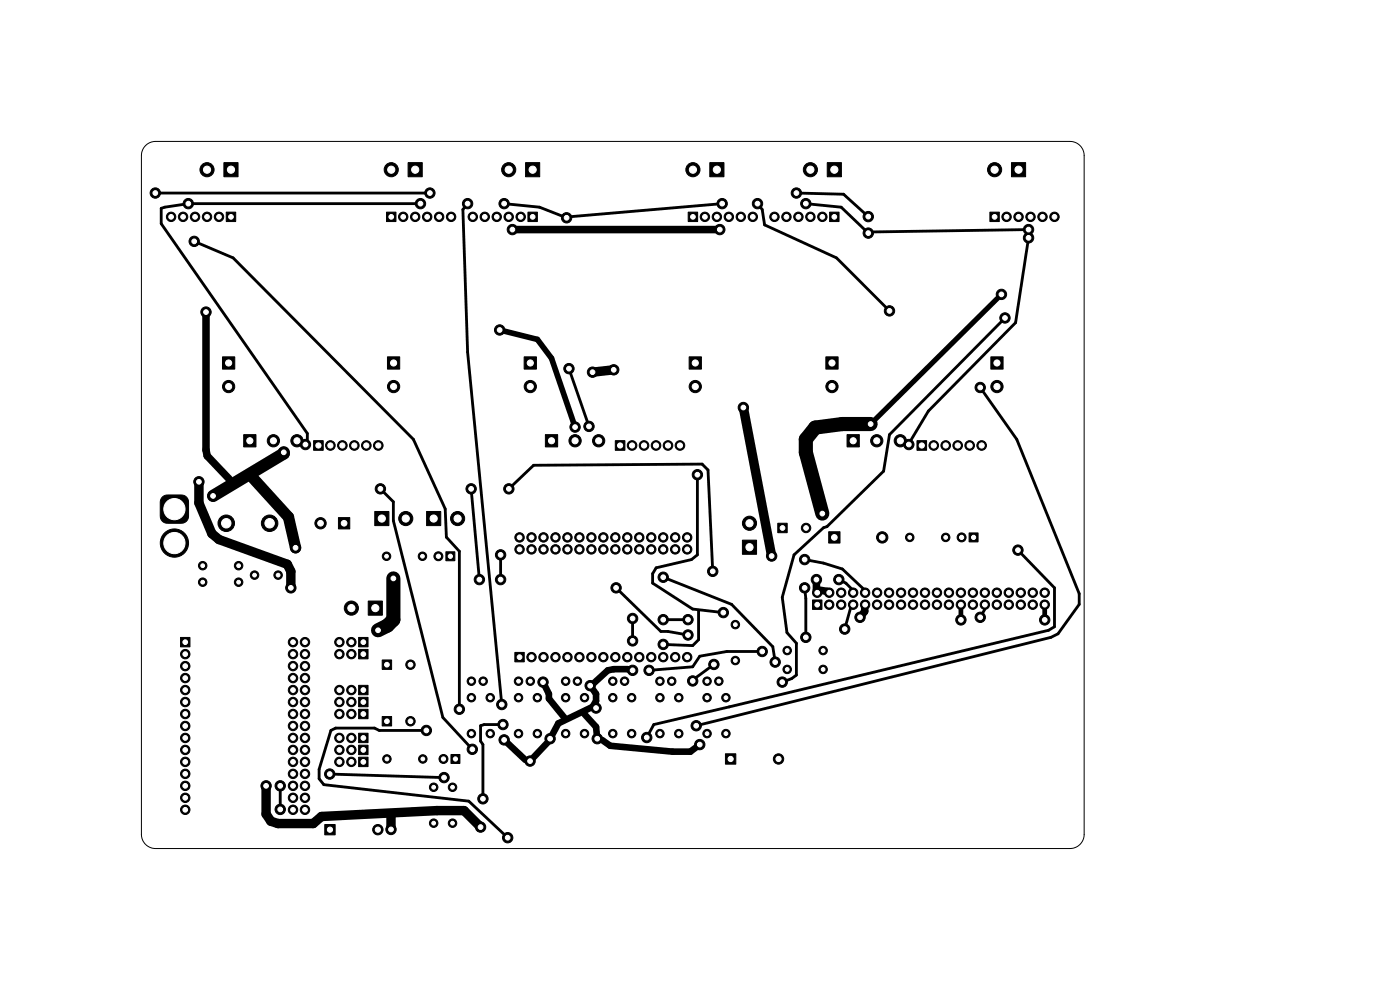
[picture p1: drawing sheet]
<svg xmlns="http://www.w3.org/2000/svg" width="297mm" height="210mm" viewBox="0 0 297 210" stroke-linecap="round" stroke-linejoin="round" font-family="sans-serif">
<g fill="#000" stroke="#000" stroke-width=".21">
<path d="M47.5 34.5h3v3h-3zM86.6 34.5h3v3h-3zM111.5 34.5h3v3h-3zM150.6 34.5h3v3h-3zM175.5 34.5h3v3h-3zM214.6 34.5h3v3h-3zM48 45h2v2h-2zM82 45h2v2h-2zM112 45h2v2h-2zM146 45h2v2h-2zM176 45h2v2h-2zM210 45h2v2h-2z"/>
<path d="M47.2 75.7h2.6v2.6h-2.6zM82.2 75.7h2.6v2.6h-2.6zM111.2 75.7h2.6v2.6h-2.6zM146.2 75.7h2.6v2.6h-2.6zM175.2 75.7h2.6v2.6h-2.6zM210.2 75.7h2.6v2.6h-2.6zM51.7 92.2h2.6v2.6h-2.6zM66.5 93.5h2.1v2h-2.1zM115.7 92.2h2.6v2.6h-2.6zM130.5 93.5h2.1v2h-2.1zM179.7 92.2h2.6v2.6h-2.6zM194.5 93.5h2.1v2h-2.1z"/>
<path d="M34.4 105.4l.9-.4h3.2a1.5 1.5 0 0 1 1.5 1.5v3a1.5 1.5 0 0 1-1.5 1.5h-3a1.5 1.5 0 0 1-1.5-1.5v-3.2zM71.8 109.8h2.4v2.4h-2.4zM79.5 108.5h3v3h-3zM90.5 108.5h3v3h-3zM94.6 117.1h1.9v1.8h-1.9zM157.5 114.6h3v3h-3zM165 111h2v2h-2zM175.8 112.8h2.4v2.4h-2.4zM205.6 113.1h1.9v1.8h-1.9zM38.3 135.2h2v2h-2zM76.1 137.8h2v2h-2zM76.1 135.2h2v2h-2z"/>
<path d="M78.1 127.5h3v3h-3zM172.4 127.3h2v2h-2zM76.1 150.5h2v2h-2zM76.1 147.9h2v2h-2zM76.1 158.1h2v2h-2zM76.1 155.5h2v2h-2zM76.1 145.4h2v2h-2zM81.1 140h2v2h-2zM81.1 152h2v2h-2zM109.2 138.4h2v2h-2zM68.9 174.9h2.2v2.2h-2.2zM76.1 160.6h2v2h-2z"/>
<path d="M95.7 160h1.9v1.9h-1.9zM153.9 159.9h2.2v2.2h-2.2z"/>
<circle cx="43.9" cy="36" r="1.5"/>
<circle cx="83" cy="36" r="1.5"/>
<circle cx="107.9" cy="36" r="1.5"/>
<circle cx="147" cy="36" r="1.5"/>
<circle cx="171.9" cy="36" r="1.5"/>
<circle cx="211" cy="36" r="1.5"/>
<circle cx="32.9" cy="40.9" r="1.1"/>
<circle cx="36.3" cy="46" r="1"/>
<circle cx="38.8" cy="46" r="1"/>
<circle cx="39.9" cy="43.2" r="1.1"/>
<circle cx="41.2" cy="51.2" r="1.1"/>
<circle cx="41.4" cy="46" r="1"/>
<circle cx="43.9" cy="46" r="1"/>
<circle cx="46.5" cy="46" r="1"/>
<circle cx="85.5" cy="46" r="1"/>
<circle cx="88.1" cy="46" r="1"/>
<circle cx="89.2" cy="43.2" r="1.1"/>
<circle cx="90.6" cy="46" r="1"/>
<circle cx="91.2" cy="40.9" r="1.1"/>
<circle cx="93.2" cy="46" r="1"/>
<circle cx="95.7" cy="46" r="1"/>
<circle cx="99.2" cy="43.2" r="1.1"/>
<circle cx="100.3" cy="46" r="1"/>
<circle cx="102.8" cy="46" r="1"/>
<circle cx="105.4" cy="46" r="1"/>
<circle cx="106.9" cy="43.2" r="1.1"/>
<circle cx="107.9" cy="46" r="1"/>
<circle cx="108.7" cy="48.7" r="1.1"/>
<circle cx="110.5" cy="46" r="1"/>
<circle cx="120.2" cy="46.2" r="1.1"/>
<circle cx="149.5" cy="46" r="1"/>
<circle cx="152.1" cy="46" r="1"/>
<circle cx="152.7" cy="48.7" r="1.1"/>
<circle cx="153.2" cy="43.2" r="1.1"/>
<circle cx="154.6" cy="46" r="1"/>
<circle cx="157.2" cy="46" r="1"/>
<circle cx="159.7" cy="46" r="1"/>
<circle cx="160.7" cy="43.2" r="1.1"/>
<circle cx="164.3" cy="46" r="1"/>
<circle cx="166.8" cy="46" r="1"/>
<circle cx="168.9" cy="40.9" r="1.1"/>
<circle cx="169.4" cy="46" r="1"/>
<circle cx="170.9" cy="43.2" r="1.1"/>
<circle cx="171.9" cy="46" r="1"/>
<circle cx="174.5" cy="46" r="1"/>
<circle cx="184.2" cy="45.9" r="1.1"/>
<circle cx="184.2" cy="49.4" r="1.1"/>
<circle cx="213.5" cy="46" r="1"/>
<circle cx="216.1" cy="46" r="1"/>
<circle cx="218.2" cy="48.7" r="1.1"/>
<circle cx="218.2" cy="50.4" r="1.1"/>
<circle cx="218.6" cy="46" r="1"/>
<circle cx="221.2" cy="46" r="1"/>
<circle cx="223.7" cy="46" r="1"/>
<circle cx="43.7" cy="66.2" r="1.1"/>
<circle cx="106" cy="70" r="1.1"/>
<circle cx="120.7" cy="78.2" r="1.1"/>
<circle cx="125.7" cy="78.9" r="1.1"/>
<circle cx="130.2" cy="78.4" r="1.1"/>
<circle cx="188.7" cy="65.9" r="1.1"/>
<circle cx="212.5" cy="62.4" r="1.1"/>
<circle cx="213.2" cy="67.4" r="1.1"/>
<circle cx="48.5" cy="82" r="1.3"/>
<circle cx="58" cy="93.5" r="1.3"/>
<circle cx="60.2" cy="95.9" r="1.1"/>
<circle cx="63" cy="93.5" r="1.3"/>
<circle cx="64.8" cy="94.3" r="1.1"/>
<circle cx="70.1" cy="94.5" r="1.02"/>
<circle cx="72.6" cy="94.5" r="1.02"/>
<circle cx="75.2" cy="94.5" r="1.02"/>
<circle cx="77.7" cy="94.5" r="1.02"/>
<circle cx="80.2" cy="94.5" r="1.02"/>
<circle cx="83.5" cy="82" r="1.3"/>
<circle cx="112.5" cy="82" r="1.3"/>
<circle cx="122" cy="93.5" r="1.3"/>
<circle cx="122" cy="90.6" r="1.1"/>
<circle cx="124.9" cy="90.4" r="1.1"/>
<circle cx="127" cy="93.5" r="1.3"/>
<circle cx="134.1" cy="94.5" r="1.02"/>
<circle cx="136.6" cy="94.5" r="1.02"/>
<circle cx="139.2" cy="94.5" r="1.02"/>
<circle cx="141.7" cy="94.5" r="1.02"/>
<circle cx="144.2" cy="94.5" r="1.02"/>
<circle cx="147.5" cy="82" r="1.3"/>
<circle cx="157.7" cy="86.4" r="1.1"/>
<circle cx="176.5" cy="82" r="1.3"/>
<circle cx="184.7" cy="89.9" r="1.1"/>
<circle cx="186" cy="93.5" r="1.3"/>
<circle cx="191" cy="93.5" r="1.3"/>
<circle cx="192.8" cy="94.3" r="1.1"/>
<circle cx="198.1" cy="94.5" r="1.02"/>
<circle cx="200.6" cy="94.5" r="1.02"/>
<circle cx="203.2" cy="94.5" r="1.02"/>
<circle cx="205.7" cy="94.5" r="1.02"/>
<circle cx="207.9" cy="82.2" r="1.1"/>
<circle cx="208.2" cy="94.5" r="1.02"/>
<circle cx="211.5" cy="82" r="1.3"/>
<circle cx="37" cy="115.2" r="3"/>
<circle cx="42.2" cy="102.2" r="1.1"/>
<circle cx="43" cy="120" r=".9"/>
<circle cx="45.2" cy="105.2" r="1.1"/>
<circle cx="48" cy="111" r="1.75"/>
<circle cx="50.6" cy="120" r=".9"/>
<circle cx="57.2" cy="111" r="1.75"/>
<circle cx="62.7" cy="116.2" r="1.1"/>
<circle cx="68" cy="111" r="1.2"/>
<circle cx="80.7" cy="103.7" r="1.1"/>
<circle cx="82" cy="118" r=".9"/>
<circle cx="86.1" cy="110" r="1.5"/>
<circle cx="89.6" cy="118" r=".9"/>
<circle cx="93" cy="118" r=".95"/>
<circle cx="97.1" cy="110" r="1.5"/>
<circle cx="99.9" cy="103.7" r="1.1"/>
<circle cx="106.2" cy="117.7" r="1.1"/>
<circle cx="107.9" cy="103.7" r="1.1"/>
<circle cx="110.2" cy="114" r="1"/>
<circle cx="110.2" cy="116.5" r="1"/>
<circle cx="112.8" cy="114" r="1"/>
<circle cx="112.8" cy="116.5" r="1"/>
<circle cx="115.3" cy="116.5" r="1"/>
<circle cx="115.3" cy="114" r="1"/>
<circle cx="117.8" cy="114" r="1"/>
<circle cx="117.8" cy="116.5" r="1"/>
<circle cx="120.4" cy="114" r="1"/>
<circle cx="120.4" cy="116.5" r="1"/>
<circle cx="122.9" cy="114" r="1"/>
<circle cx="122.9" cy="116.5" r="1"/>
<circle cx="125.5" cy="114" r="1"/>
<circle cx="125.5" cy="116.5" r="1"/>
<circle cx="128" cy="114" r="1"/>
<circle cx="128" cy="116.5" r="1"/>
<circle cx="130.5" cy="116.5" r="1"/>
<circle cx="130.5" cy="114" r="1"/>
<circle cx="133.1" cy="116.5" r="1"/>
<circle cx="133.1" cy="114" r="1"/>
<circle cx="135.6" cy="116.5" r="1"/>
<circle cx="135.6" cy="114" r="1"/>
<circle cx="138.2" cy="116.5" r="1"/>
<circle cx="138.2" cy="114" r="1"/>
<circle cx="140.7" cy="116.5" r="1"/>
<circle cx="140.7" cy="114" r="1"/>
<circle cx="143.2" cy="116.5" r="1"/>
<circle cx="143.2" cy="114" r="1"/>
<circle cx="145.8" cy="114" r="1"/>
<circle cx="145.8" cy="116.5" r="1"/>
<circle cx="148" cy="100.7" r="1.1"/>
<circle cx="159" cy="111" r="1.5"/>
<circle cx="163.7" cy="117.9" r="1.1"/>
<circle cx="170.7" cy="118.7" r="1.1"/>
<circle cx="171" cy="112" r="1"/>
<circle cx="174.4" cy="108.9" r="1.1"/>
<circle cx="187.2" cy="114" r="1.2"/>
<circle cx="193" cy="114" r=".9"/>
<circle cx="200.6" cy="114" r=".9"/>
<circle cx="204" cy="114" r=".95"/>
<circle cx="215.9" cy="116.7" r="1.1"/>
<circle cx="39.3" cy="138.8" r="1"/>
<circle cx="43" cy="123.5" r=".9"/>
<circle cx="50.6" cy="123.5" r=".9"/>
<circle cx="54" cy="122" r=".9"/>
<circle cx="59" cy="122" r=".9"/>
<circle cx="61.7" cy="124.7" r="1.1"/>
<circle cx="62.2" cy="136.2" r="1"/>
<circle cx="62.2" cy="138.8" r="1"/>
<circle cx="64.7" cy="136.2" r="1"/>
<circle cx="64.7" cy="138.8" r="1"/>
<circle cx="72" cy="136.2" r="1"/>
<circle cx="72" cy="138.8" r="1"/>
<circle cx="74.5" cy="129" r="1.5"/>
<circle cx="74.5" cy="136.2" r="1"/>
<circle cx="74.5" cy="138.8" r="1"/>
<circle cx="80.2" cy="133.7" r="1.1"/>
<circle cx="83.5" cy="122.7" r="1.1"/>
<circle cx="101.7" cy="122.9" r="1.1"/>
<circle cx="106.2" cy="122.9" r="1.1"/>
<circle cx="112.8" cy="139.4" r="1"/>
<circle cx="115.3" cy="139.4" r="1"/>
<circle cx="117.8" cy="139.4" r="1"/>
<circle cx="120.4" cy="139.4" r="1"/>
<circle cx="122.9" cy="139.4" r="1"/>
<circle cx="125.5" cy="139.4" r="1"/>
<circle cx="128" cy="139.4" r="1"/>
<circle cx="130.5" cy="139.4" r="1"/>
<circle cx="130.7" cy="124.7" r="1.1"/>
<circle cx="133.1" cy="139.4" r="1"/>
<circle cx="134.2" cy="135.9" r="1.1"/>
<circle cx="134.2" cy="131.2" r="1.1"/>
<circle cx="135.6" cy="139.4" r="1"/>
<circle cx="138.2" cy="139.4" r="1"/>
<circle cx="140.7" cy="139.4" r="1"/>
<circle cx="140.7" cy="122.4" r="1.1"/>
<circle cx="140.7" cy="131.4" r="1.1"/>
<circle cx="140.7" cy="136.7" r="1.1"/>
<circle cx="143.2" cy="139.4" r="1"/>
<circle cx="145.8" cy="139.4" r="1"/>
<circle cx="146" cy="131.4" r="1.1"/>
<circle cx="146" cy="134.7" r="1.1"/>
<circle cx="151.2" cy="121.2" r="1.1"/>
<circle cx="153.4" cy="129.9" r="1.1"/>
<circle cx="156" cy="132.5" r=".9"/>
<circle cx="161.7" cy="138.2" r="1.1"/>
<circle cx="167" cy="138" r=".9"/>
<circle cx="170.7" cy="124.7" r="1.1"/>
<circle cx="170.9" cy="135.2" r="1.1"/>
<circle cx="173.2" cy="122.9" r="1.1"/>
<circle cx="173.4" cy="125.7" r="1"/>
<circle cx="174.6" cy="138" r=".9"/>
<circle cx="175.9" cy="128.3" r="1"/>
<circle cx="175.9" cy="125.7" r="1"/>
<circle cx="178" cy="122.9" r="1.1"/>
<circle cx="178.4" cy="128.3" r="1"/>
<circle cx="178.4" cy="125.7" r="1"/>
<circle cx="179.2" cy="133.4" r="1.1"/>
<circle cx="181" cy="125.7" r="1"/>
<circle cx="181" cy="128.3" r="1"/>
<circle cx="182.4" cy="130.9" r="1.1"/>
<circle cx="183.5" cy="125.7" r="1"/>
<circle cx="183.5" cy="128.3" r="1"/>
<circle cx="186.1" cy="128.3" r="1"/>
<circle cx="186.1" cy="125.7" r="1"/>
<circle cx="188.6" cy="128.3" r="1"/>
<circle cx="188.6" cy="125.7" r="1"/>
<circle cx="191.1" cy="125.7" r="1"/>
<circle cx="191.1" cy="128.3" r="1"/>
<circle cx="193.7" cy="128.3" r="1"/>
<circle cx="193.7" cy="125.7" r="1"/>
<circle cx="196.2" cy="125.7" r="1"/>
<circle cx="196.2" cy="128.3" r="1"/>
<circle cx="198.8" cy="125.7" r="1"/>
<circle cx="198.8" cy="128.3" r="1"/>
<circle cx="201.3" cy="128.3" r="1"/>
<circle cx="201.3" cy="125.7" r="1"/>
<circle cx="203.8" cy="125.7" r="1"/>
<circle cx="203.8" cy="128.3" r="1"/>
<circle cx="203.8" cy="131.5" r="1.1"/>
<circle cx="206.4" cy="128.3" r="1"/>
<circle cx="206.4" cy="125.7" r="1"/>
<circle cx="207.9" cy="130.9" r="1.1"/>
<circle cx="208.9" cy="128.3" r="1"/>
<circle cx="208.9" cy="125.7" r="1"/>
<circle cx="211.5" cy="125.7" r="1"/>
<circle cx="211.5" cy="128.3" r="1"/>
<circle cx="214" cy="128.3" r="1"/>
<circle cx="214" cy="125.7" r="1"/>
<circle cx="216.5" cy="128.3" r="1"/>
<circle cx="216.5" cy="125.7" r="1"/>
<circle cx="219.1" cy="128.3" r="1"/>
<circle cx="219.1" cy="125.7" r="1"/>
<circle cx="221.6" cy="125.7" r="1"/>
<circle cx="221.6" cy="128.3" r="1"/>
<circle cx="221.6" cy="131.5" r="1.1"/>
<circle cx="39.3" cy="141.3" r="1"/>
<circle cx="39.3" cy="146.4" r="1"/>
<circle cx="39.3" cy="148.9" r="1"/>
<circle cx="39.3" cy="154" r="1"/>
<circle cx="39.3" cy="156.5" r="1"/>
<circle cx="39.3" cy="159.1" r="1"/>
<circle cx="39.3" cy="151.5" r="1"/>
<circle cx="39.3" cy="143.8" r="1"/>
<circle cx="62.2" cy="154" r="1"/>
<circle cx="62.2" cy="141.3" r="1"/>
<circle cx="62.2" cy="146.4" r="1"/>
<circle cx="62.2" cy="148.9" r="1"/>
<circle cx="62.2" cy="159.1" r="1"/>
<circle cx="62.2" cy="143.8" r="1"/>
<circle cx="62.2" cy="151.5" r="1"/>
<circle cx="62.2" cy="156.5" r="1"/>
<circle cx="64.7" cy="141.3" r="1"/>
<circle cx="64.7" cy="159.1" r="1"/>
<circle cx="64.7" cy="154" r="1"/>
<circle cx="64.7" cy="146.4" r="1"/>
<circle cx="64.7" cy="156.5" r="1"/>
<circle cx="64.7" cy="148.9" r="1"/>
<circle cx="64.7" cy="151.5" r="1"/>
<circle cx="64.7" cy="143.8" r="1"/>
<circle cx="72" cy="146.4" r="1"/>
<circle cx="72" cy="159.1" r="1"/>
<circle cx="72" cy="151.5" r="1"/>
<circle cx="72" cy="148.9" r="1"/>
<circle cx="72" cy="156.5" r="1"/>
<circle cx="74.5" cy="159.1" r="1"/>
<circle cx="74.5" cy="156.5" r="1"/>
<circle cx="74.5" cy="146.4" r="1"/>
<circle cx="74.5" cy="148.9" r="1"/>
<circle cx="74.5" cy="151.5" r="1"/>
<circle cx="87.1" cy="141" r="1"/>
<circle cx="87.1" cy="153" r="1"/>
<circle cx="90.5" cy="154.9" r="1.1"/>
<circle cx="97.5" cy="150.4" r="1.1"/>
<circle cx="100" cy="148" r=".9"/>
<circle cx="100" cy="155.6" r=".9"/>
<circle cx="100" cy="144.5" r=".9"/>
<circle cx="100.2" cy="158.9" r="1.1"/>
<circle cx="102.5" cy="144.5" r=".9"/>
<circle cx="104" cy="155.6" r=".9"/>
<circle cx="104" cy="148" r=".9"/>
<circle cx="106.5" cy="149.4" r="1.1"/>
<circle cx="106.7" cy="153.7" r="1.1"/>
<circle cx="106.9" cy="156.9" r="1.1"/>
<circle cx="110" cy="148" r=".9"/>
<circle cx="110" cy="155.6" r=".9"/>
<circle cx="110" cy="144.5" r=".9"/>
<circle cx="112.5" cy="144.5" r=".9"/>
<circle cx="114" cy="148" r=".9"/>
<circle cx="114" cy="155.6" r=".9"/>
<circle cx="115.2" cy="144.7" r="1.1"/>
<circle cx="116.7" cy="156.7" r="1.1"/>
<circle cx="120" cy="148" r=".9"/>
<circle cx="120" cy="155.6" r=".9"/>
<circle cx="120" cy="144.5" r=".9"/>
<circle cx="122.5" cy="144.5" r=".9"/>
<circle cx="124" cy="155.6" r=".9"/>
<circle cx="124" cy="148" r=".9"/>
<circle cx="125.2" cy="145.4" r="1.1"/>
<circle cx="126.4" cy="150.2" r="1.1"/>
<circle cx="126.7" cy="156.7" r="1.1"/>
<circle cx="130" cy="155.6" r=".9"/>
<circle cx="130" cy="148" r=".9"/>
<circle cx="130" cy="144.5" r=".9"/>
<circle cx="132.5" cy="144.5" r=".9"/>
<circle cx="134" cy="155.6" r=".9"/>
<circle cx="134" cy="148" r=".9"/>
<circle cx="134.2" cy="142.2" r="1.1"/>
<circle cx="137.2" cy="156.4" r="1.1"/>
<circle cx="137.7" cy="142.2" r="1.1"/>
<circle cx="140" cy="148" r=".9"/>
<circle cx="140" cy="155.6" r=".9"/>
<circle cx="140" cy="144.5" r=".9"/>
<circle cx="142.5" cy="144.5" r=".9"/>
<circle cx="144" cy="148" r=".9"/>
<circle cx="144" cy="155.6" r=".9"/>
<circle cx="147" cy="144.4" r="1.1"/>
<circle cx="147.7" cy="153.9" r="1.1"/>
<circle cx="148.4" cy="157.9" r="1.1"/>
<circle cx="150" cy="155.6" r=".9"/>
<circle cx="150" cy="148" r=".9"/>
<circle cx="150" cy="144.5" r=".9"/>
<circle cx="151.4" cy="140.9" r="1.1"/>
<circle cx="152.5" cy="144.5" r=".9"/>
<circle cx="154" cy="148" r=".9"/>
<circle cx="154" cy="155.6" r=".9"/>
<circle cx="156" cy="140.1" r=".9"/>
<circle cx="164.4" cy="140.4" r="1.1"/>
<circle cx="166" cy="144.7" r="1.1"/>
<circle cx="167" cy="142" r=".9"/>
<circle cx="174.6" cy="142" r=".9"/>
<circle cx="39.3" cy="171.8" r="1"/>
<circle cx="39.3" cy="161.6" r="1"/>
<circle cx="39.3" cy="164.2" r="1"/>
<circle cx="39.3" cy="166.7" r="1"/>
<circle cx="39.3" cy="169.2" r="1"/>
<circle cx="56.4" cy="166.7" r="1.1"/>
<circle cx="59.4" cy="166.7" r="1.1"/>
<circle cx="59.4" cy="171.7" r="1.1"/>
<circle cx="62.2" cy="171.8" r="1"/>
<circle cx="62.2" cy="166.7" r="1"/>
<circle cx="62.2" cy="161.6" r="1"/>
<circle cx="62.2" cy="164.2" r="1"/>
<circle cx="62.2" cy="169.2" r="1"/>
<circle cx="64.7" cy="171.8" r="1"/>
<circle cx="64.7" cy="161.6" r="1"/>
<circle cx="64.7" cy="166.7" r="1"/>
<circle cx="64.7" cy="164.2" r="1"/>
<circle cx="64.7" cy="169.2" r="1"/>
<circle cx="69.9" cy="164.2" r="1.1"/>
<circle cx="72" cy="161.6" r="1"/>
<circle cx="74.5" cy="161.6" r="1"/>
<circle cx="80.2" cy="176" r="1.1"/>
<circle cx="82.1" cy="161" r=".9"/>
<circle cx="82.9" cy="175.9" r="1.1"/>
<circle cx="89.7" cy="161" r=".9"/>
<circle cx="92" cy="174.6" r=".9"/>
<circle cx="92" cy="167" r=".9"/>
<circle cx="94.1" cy="161" r=".95"/>
<circle cx="94.2" cy="164.9" r="1.1"/>
<circle cx="96" cy="174.6" r=".9"/>
<circle cx="96" cy="167" r=".9"/>
<circle cx="102" cy="175.4" r="1.1"/>
<circle cx="102.5" cy="169.4" r="1.1"/>
<circle cx="107.7" cy="177.7" r="1.1"/>
<circle cx="112.5" cy="161.4" r="1.1"/>
<circle cx="165.2" cy="161" r="1.1"/>
</g>
<path d="M130.2 78.4l-4.5 .6M157.7 86.4l6 31.5M42.2 102.2v4.5l2.8 6.5 1.4 1.3 14.6 5.2 .7 1.5v3.5M56.4 166.7v6l1 1.5 1.6 .5h7.4l1.8-1.5 24.5-1.2h5.7l3.6 3.4M83 173.2v2.8" fill="none" stroke="#000" stroke-width="2"/>
<path d="M108.7 48.7h44M43.7 66.2v29.2l.2 1.3 4.8 5M173.2 122.9v2.3l.2 .5M174 125.2l1.4 .3 .5 .2M183.5 128.3l-.1 1.4-1 1.2" fill="none" stroke="#000" stroke-width="1.6"/>
<g fill="none" stroke="#000" stroke-width=".6">
<path d="M32.9 40.9h58.3M39.9 43.2l-5 .7-.7 .3v3.3l31 44.5v1.4M40.9 43.2h48.3M41.2 51.2l8.2 3.5 38.3 38.5 6.7 14.8 .3 5.9 2.7 3v33.6M99.2 43.2l-1 1.3 1 30.2 7.2 74.8M107 43.2l7.5 .7 5.7 2.3M153.2 43.2l-32 2.8M160.7 43.2l1 1.3 .5 3.2 15.2 7 11.3 11.3M168.9 40.9l10.1 .3 5.2 4.8M170.9 43.2l7.5 .7 5.8 5.5M218.2 50.4l-2.8 18-18.4 18.8-3.8 6.2M218.2 48.7l-33 .5"/>
<path d="M120.7 78.2l4.2 12.2M213.2 67.4l-24.5 24.8-1.3 7.8-12 11.7-.7 .3-6.3 5.7-2.5 9 1 7.5 2 2.3v6.7l-1 .7-2 .8M208 82.2l7.7 11 13.3 32.7v2.3l-4.6 6.3-1.4 .7-75.3 18.7M80.7 103.7l2.7 2.7v4.1l10.6 41.7 6.2 6.7M100 103.7l1.7 19.2M106.2 117.7v5.2M107.9 103.7l5.3-5 35.7-.3 1.3 1.3 1 21.5M147.9 100.7v17l-1.2 1-7.5 1.8-.7 1.2v2l8.4 5.5 6.6 .7M170.7 118.7l4 .8 4 1.2 4.5 4.2M216 116.7l7.7 8v8.2l-1.3 .8-83.7 20-1.5 2.8M130.7 124.7l9.5 9.2h1.5l4.2 .8M134.2 131.2v4.7"/>
<path d="M140.7 131.5h5.2M140.7 122.5l14.5 5.7 8.7 9 .6 3.3M148.2 129.5v6.2l-1.3 1.2-6.2-.2M161.7 138.2h-7.5l-5.7 1-1.6 2.3-9.2 .7M170.7 124.7l.2 2.2v8.3M178 122.9l1.4 .8 1.3 1.2M180.4 128.9l-1.2 4.6M209 129.2l-1 1.7M90.4 154.9h-10l-1-.4h-8.2l-1 .4-2.5 8.3v2l1 1.3 30.7 3.4 8.3 7.8M106.7 153.7h-4l-.7 .2v3.3l.4 .7v11.6M151.5 140.9l-3.8 2.8-.8 .8M59.4 166.7v5"/>
<path d="M70 164.2l24.2 .7"/>
</g>
<path d="M107 156.9l4.5 4.3M115.2 144.7l1.3 2.5v1l3.2 4M123.9 151.5l2.6 2.7 .2 2.5M125.2 145.5l1.3 1.7v1.5l-.8 1.2-7.2 3.6-2 3.7-4 4.3M126.2 150.2h.3M127.7 156.9l1.8 1.3 13.2 1.3h3.8l2-1.6M134.2 142.2l-1-.3h-3l-1.3 .3-3 2.7" fill="none" stroke="#000" stroke-width="1.4"/>
<path d="M203.8 128.3v3.2M221.6 128.3v3.2" fill="none" stroke="#000" stroke-width="1"/>
<path d="M106 70l8 2 3 4 5 14.6" fill="none" stroke="#000" stroke-width="1.2"/>
<path d="M184.7 90h-6l-5.7 .7-2.1 2.5v2.8l3.5 13M83.4 122.7v8.8l-1.2 1.2-2 1" fill="none" stroke="#000" stroke-width="3"/>
<path d="M53.7 101.4l7.5 8.3 1.5 6.5" fill="none" stroke="#000" stroke-width="2.4"/>
<path d="M60.2 96v.2l-15 9" fill="none" stroke="#000" stroke-width="2.6"/>
<path d="M212.4 62.4l-26.7 26.6" fill="none" stroke="#000" stroke-width="1.1"/>
<g fill="#fff" stroke="#fff" stroke-width=".21">
<circle cx="157.7" cy="86.5" r=".5"/>
<circle cx="82.9" cy="176" r=".5"/>
<circle cx="101.9" cy="175.5" r=".5"/>
<circle cx="56.5" cy="166.7" r=".5"/>
<circle cx="130.2" cy="78.5" r=".5"/>
<circle cx="173.2" cy="123" r=".5"/>
<circle cx="125.7" cy="78.9" r=".5"/>
<circle cx="163.7" cy="118" r=".5"/>
<circle cx="61.7" cy="124.7" r=".5"/>
<circle cx="42.2" cy="102.2" r=".5"/>
<circle cx="39.9" cy="43.2" r=".5"/>
<circle cx="89.2" cy="43.2" r=".5"/>
<circle cx="64.8" cy="94.3" r=".5"/>
<circle cx="120.2" cy="46.2" r=".5"/>
<circle cx="153.2" cy="43.2" r=".5"/>
<circle cx="106.9" cy="43.2" r=".5"/>
<circle cx="125" cy="90.5" r=".5"/>
<circle cx="120.7" cy="78.2" r=".5"/>
<circle cx="192.8" cy="94.3" r=".5"/>
<circle cx="184.2" cy="49.5" r=".5"/>
<circle cx="218.2" cy="50.5" r=".5"/>
<circle cx="170.9" cy="43.2" r=".5"/>
<circle cx="218.2" cy="48.7" r=".5"/>
<circle cx="41.2" cy="51.2" r=".5"/>
<circle cx="97.4" cy="150.4" r=".5"/>
<circle cx="91.2" cy="41" r=".5"/>
<circle cx="33" cy="41" r=".5"/>
<circle cx="102.4" cy="169.4" r=".5"/>
<circle cx="106.7" cy="153.7" r=".5"/>
<circle cx="106.4" cy="149.4" r=".5"/>
<circle cx="99.2" cy="43.2" r=".5"/>
<circle cx="188.7" cy="65.9" r=".5"/>
<circle cx="137.2" cy="156.4" r=".5"/>
<circle cx="160.7" cy="43.2" r=".5"/>
<circle cx="215.9" cy="116.7" r=".5"/>
<circle cx="99.9" cy="103.7" r=".5"/>
<circle cx="151.4" cy="141" r=".5"/>
<circle cx="146.9" cy="144.4" r=".5"/>
<circle cx="151.2" cy="121.2" r=".5"/>
<circle cx="107.9" cy="103.7" r=".5"/>
<circle cx="101.7" cy="123" r=".5"/>
<circle cx="184.2" cy="46" r=".5"/>
<circle cx="207.9" cy="82.2" r=".5"/>
<circle cx="168.9" cy="41" r=".5"/>
<circle cx="147.7" cy="154" r=".5"/>
<circle cx="146" cy="131.4" r=".5"/>
<circle cx="140.7" cy="131.4" r=".5"/>
<circle cx="213.2" cy="67.5" r=".5"/>
<circle cx="165.9" cy="144.7" r=".5"/>
<circle cx="137.7" cy="142.2" r=".5"/>
<circle cx="161.7" cy="138.2" r=".5"/>
<circle cx="134.2" cy="136" r=".5"/>
<circle cx="164.4" cy="140.4" r=".5"/>
<circle cx="134.2" cy="131.2" r=".5"/>
<circle cx="140.7" cy="122.4" r=".5"/>
<circle cx="59.5" cy="166.7" r=".5"/>
<circle cx="59.5" cy="171.7" r=".5"/>
<circle cx="94.2" cy="165" r=".5"/>
<circle cx="69.9" cy="164.2" r=".5"/>
<circle cx="112.4" cy="161.4" r=".5"/>
<circle cx="60.2" cy="95.9" r=".5"/>
<circle cx="174.5" cy="109" r=".5"/>
<circle cx="45.2" cy="105.2" r=".5"/>
<circle cx="148.4" cy="158" r=".5"/>
<circle cx="43.7" cy="66.2" r=".5"/>
<circle cx="212.5" cy="62.5" r=".5"/>
<circle cx="203.9" cy="131.5" r=".5"/>
<circle cx="184.7" cy="89.9" r=".5"/>
<circle cx="83.4" cy="122.7" r=".5"/>
<circle cx="221.6" cy="131.5" r=".5"/>
<circle cx="152.7" cy="48.7" r=".5"/>
<circle cx="182.5" cy="131" r=".5"/>
<circle cx="116.7" cy="156.7" r=".5"/>
<circle cx="126.4" cy="150.2" r=".5"/>
<circle cx="62.7" cy="116.2" r=".5"/>
<circle cx="122" cy="90.6" r=".5"/>
<circle cx="134.2" cy="142.2" r=".5"/>
<circle cx="108.7" cy="48.7" r=".5"/>
<circle cx="80.2" cy="133.7" r=".5"/>
<circle cx="115.2" cy="144.7" r=".5"/>
<circle cx="126.7" cy="156.7" r=".5"/>
<circle cx="106.9" cy="157" r=".5"/>
<circle cx="125.2" cy="145.4" r=".5"/>
<circle cx="106" cy="70" r=".5"/>
<circle cx="153.4" cy="130" r=".5"/>
<circle cx="140.7" cy="136.7" r=".5"/>
<circle cx="148" cy="100.7" r=".5"/>
<circle cx="170.9" cy="135.2" r=".5"/>
<circle cx="170.7" cy="124.7" r=".5"/>
<circle cx="170.7" cy="118.7" r=".5"/>
<circle cx="207.9" cy="131" r=".5"/>
<circle cx="107.7" cy="177.7" r=".5"/>
<circle cx="90.5" cy="155" r=".5"/>
<circle cx="177.9" cy="123" r=".5"/>
<circle cx="179.2" cy="133.4" r=".5"/>
<circle cx="145.9" cy="134.7" r=".5"/>
<circle cx="130.7" cy="124.7" r=".5"/>
<circle cx="106.2" cy="117.7" r=".5"/>
<circle cx="100.2" cy="159" r=".5"/>
<circle cx="106.2" cy="123" r=".5"/>
<circle cx="80.7" cy="103.7" r=".5"/>
<circle cx="226" cy="34" r="1.6"/>
<circle cx="211" cy="46" r=".5"/>
<circle cx="213.5" cy="46" r=".5"/>
<circle cx="216.1" cy="46" r=".5"/>
<circle cx="218.6" cy="46" r=".5"/>
<circle cx="221.2" cy="46" r=".5"/>
<circle cx="223.7" cy="46" r=".5"/>
<circle cx="34" cy="123.5" r="1.6"/>
<circle cx="37" cy="108" r="2.25"/>
<circle cx="37" cy="115.2" r="2.25"/>
<circle cx="88.1" cy="36" r=".76"/>
<circle cx="83" cy="36" r=".76"/>
<circle cx="81" cy="110" r=".76"/>
<circle cx="86.1" cy="110" r=".76"/>
<circle cx="113" cy="46" r=".5"/>
<circle cx="110.5" cy="46" r=".5"/>
<circle cx="107.9" cy="46" r=".5"/>
<circle cx="105.4" cy="46" r=".5"/>
<circle cx="102.8" cy="46" r=".5"/>
<circle cx="100.3" cy="46" r=".5"/>
<circle cx="156" cy="132.5" r=".4"/>
<circle cx="156" cy="140.1" r=".4"/>
<circle cx="47.2" cy="57.3" r="2"/>
<circle cx="84.7" cy="57.3" r="2"/>
<circle cx="48.5" cy="77" r=".65"/>
<circle cx="48.5" cy="82" r=".65"/>
<circle cx="83.5" cy="77" r=".65"/>
<circle cx="83.5" cy="82" r=".65"/>
<circle cx="53" cy="93.5" r=".65"/>
<circle cx="58" cy="93.5" r=".65"/>
<circle cx="63" cy="93.5" r=".65"/>
<circle cx="67.6" cy="94.5" r=".55"/>
<circle cx="70.1" cy="94.5" r=".55"/>
<circle cx="72.6" cy="94.5" r=".55"/>
<circle cx="75.2" cy="94.5" r=".55"/>
<circle cx="77.7" cy="94.5" r=".55"/>
<circle cx="80.3" cy="94.5" r=".55"/>
<circle cx="177" cy="36" r=".76"/>
<circle cx="171.9" cy="36" r=".76"/>
<circle cx="79.6" cy="129" r=".76"/>
<circle cx="74.5" cy="129" r=".76"/>
<circle cx="49" cy="36" r=".76"/>
<circle cx="43.9" cy="36" r=".76"/>
<circle cx="147" cy="46" r=".5"/>
<circle cx="149.5" cy="46" r=".5"/>
<circle cx="152.1" cy="46" r=".5"/>
<circle cx="154.6" cy="46" r=".5"/>
<circle cx="157.2" cy="46" r=".5"/>
<circle cx="159.7" cy="46" r=".5"/>
<circle cx="152.1" cy="36" r=".76"/>
<circle cx="147" cy="36" r=".76"/>
<circle cx="104" cy="148" r=".4"/>
<circle cx="104" cy="155.6" r=".4"/>
<circle cx="150" cy="144.5" r=".4"/>
<circle cx="152.5" cy="144.5" r=".4"/>
<circle cx="155" cy="161" r=".55"/>
<circle cx="165.2" cy="161" r=".55"/>
<circle cx="49" cy="46" r=".5"/>
<circle cx="46.5" cy="46" r=".5"/>
<circle cx="43.9" cy="46" r=".5"/>
<circle cx="41.4" cy="46" r=".5"/>
<circle cx="38.8" cy="46" r=".5"/>
<circle cx="36.3" cy="46" r=".5"/>
<circle cx="77.1" cy="151.5" r=".5"/>
<circle cx="74.5" cy="151.5" r=".5"/>
<circle cx="72" cy="151.5" r=".5"/>
<circle cx="96.6" cy="161" r=".45"/>
<circle cx="94.1" cy="161" r=".45"/>
<circle cx="113" cy="36" r=".76"/>
<circle cx="107.9" cy="36" r=".76"/>
<circle cx="110" cy="155.6" r=".4"/>
<circle cx="110" cy="148" r=".4"/>
<circle cx="150" cy="155.6" r=".4"/>
<circle cx="150" cy="148" r=".4"/>
<circle cx="52.6" cy="112.2" r="1.2"/>
<circle cx="48" cy="111" r="1"/>
<circle cx="57.2" cy="111" r="1"/>
<circle cx="140" cy="144.5" r=".4"/>
<circle cx="142.5" cy="144.5" r=".4"/>
<circle cx="92" cy="167" r=".4"/>
<circle cx="92" cy="174.6" r=".4"/>
<circle cx="77.1" cy="138.8" r=".5"/>
<circle cx="74.5" cy="138.8" r=".5"/>
<circle cx="72" cy="138.8" r=".5"/>
<circle cx="175.2" cy="57.3" r="2"/>
<circle cx="212.7" cy="57.3" r="2"/>
<circle cx="176.5" cy="77" r=".65"/>
<circle cx="176.5" cy="82" r=".65"/>
<circle cx="211.5" cy="77" r=".65"/>
<circle cx="211.5" cy="82" r=".65"/>
<circle cx="181" cy="93.5" r=".65"/>
<circle cx="186" cy="93.5" r=".65"/>
<circle cx="191" cy="93.5" r=".65"/>
<circle cx="195.6" cy="94.5" r=".55"/>
<circle cx="198.1" cy="94.5" r=".55"/>
<circle cx="200.6" cy="94.5" r=".55"/>
<circle cx="203.2" cy="94.5" r=".55"/>
<circle cx="205.7" cy="94.5" r=".55"/>
<circle cx="208.3" cy="94.5" r=".55"/>
<circle cx="77.1" cy="148.9" r=".5"/>
<circle cx="74.5" cy="148.9" r=".5"/>
<circle cx="72" cy="148.9" r=".5"/>
<circle cx="83" cy="46" r=".5"/>
<circle cx="85.5" cy="46" r=".5"/>
<circle cx="88.1" cy="46" r=".5"/>
<circle cx="90.6" cy="46" r=".5"/>
<circle cx="93.2" cy="46" r=".5"/>
<circle cx="95.7" cy="46" r=".5"/>
<circle cx="134" cy="148" r=".4"/>
<circle cx="134" cy="155.6" r=".4"/>
<circle cx="120" cy="155.6" r=".4"/>
<circle cx="120" cy="148" r=".4"/>
<circle cx="120" cy="144.5" r=".4"/>
<circle cx="122.5" cy="144.5" r=".4"/>
<circle cx="39.3" cy="136.2" r=".5"/>
<circle cx="39.3" cy="138.8" r=".5"/>
<circle cx="39.3" cy="141.3" r=".5"/>
<circle cx="39.3" cy="143.8" r=".5"/>
<circle cx="39.3" cy="146.4" r=".5"/>
<circle cx="39.3" cy="148.9" r=".5"/>
<circle cx="39.3" cy="151.5" r=".5"/>
<circle cx="39.3" cy="154" r=".5"/>
<circle cx="39.3" cy="156.5" r=".5"/>
<circle cx="39.3" cy="159.1" r=".5"/>
<circle cx="39.3" cy="161.6" r=".5"/>
<circle cx="39.3" cy="164.2" r=".5"/>
<circle cx="39.3" cy="166.7" r=".5"/>
<circle cx="39.3" cy="169.2" r=".5"/>
<circle cx="39.3" cy="171.8" r=".5"/>
<circle cx="62.2" cy="136.2" r=".5"/>
<circle cx="64.7" cy="136.2" r=".5"/>
<circle cx="62.2" cy="138.8" r=".5"/>
<circle cx="64.7" cy="138.8" r=".5"/>
<circle cx="62.2" cy="141.3" r=".5"/>
<circle cx="64.7" cy="141.3" r=".5"/>
<circle cx="62.2" cy="143.8" r=".5"/>
<circle cx="64.7" cy="143.8" r=".5"/>
<circle cx="62.2" cy="146.4" r=".5"/>
<circle cx="64.7" cy="146.4" r=".5"/>
<circle cx="62.2" cy="148.9" r=".5"/>
<circle cx="64.7" cy="148.9" r=".5"/>
<circle cx="62.2" cy="151.5" r=".5"/>
<circle cx="64.7" cy="151.5" r=".5"/>
<circle cx="62.2" cy="154" r=".5"/>
<circle cx="64.7" cy="154" r=".5"/>
<circle cx="62.2" cy="156.5" r=".5"/>
<circle cx="64.7" cy="156.5" r=".5"/>
<circle cx="62.2" cy="159.1" r=".5"/>
<circle cx="64.7" cy="159.1" r=".5"/>
<circle cx="62.2" cy="161.6" r=".5"/>
<circle cx="64.7" cy="161.6" r=".5"/>
<circle cx="62.2" cy="164.2" r=".5"/>
<circle cx="64.7" cy="164.2" r=".5"/>
<circle cx="62.2" cy="166.7" r=".5"/>
<circle cx="64.7" cy="166.7" r=".5"/>
<circle cx="62.2" cy="169.2" r=".5"/>
<circle cx="64.7" cy="169.2" r=".5"/>
<circle cx="62.2" cy="171.8" r=".5"/>
<circle cx="64.7" cy="171.8" r=".5"/>
<circle cx="43" cy="123.5" r=".4"/>
<circle cx="50.6" cy="123.5" r=".4"/>
<circle cx="82.1" cy="141" r=".5"/>
<circle cx="87.1" cy="141" r=".5"/>
<circle cx="95.5" cy="118" r=".45"/>
<circle cx="93" cy="118" r=".45"/>
<circle cx="111.2" cy="57.3" r="2"/>
<circle cx="148.7" cy="57.3" r="2"/>
<circle cx="112.5" cy="77" r=".65"/>
<circle cx="112.5" cy="82" r=".65"/>
<circle cx="147.5" cy="77" r=".65"/>
<circle cx="147.5" cy="82" r=".65"/>
<circle cx="117" cy="93.5" r=".65"/>
<circle cx="122" cy="93.5" r=".65"/>
<circle cx="127" cy="93.5" r=".65"/>
<circle cx="131.5" cy="94.5" r=".55"/>
<circle cx="134.1" cy="94.5" r=".55"/>
<circle cx="136.6" cy="94.5" r=".55"/>
<circle cx="139.2" cy="94.5" r=".55"/>
<circle cx="141.7" cy="94.5" r=".55"/>
<circle cx="144.2" cy="94.5" r=".55"/>
<circle cx="158" cy="176" r="1.6"/>
<circle cx="206.5" cy="114" r=".45"/>
<circle cx="204" cy="114" r=".45"/>
<circle cx="82.1" cy="161" r=".4"/>
<circle cx="89.7" cy="161" r=".4"/>
<circle cx="34" cy="75" r="1.6"/>
<circle cx="77.1" cy="136.2" r=".5"/>
<circle cx="74.5" cy="136.2" r=".5"/>
<circle cx="72" cy="136.2" r=".5"/>
<circle cx="193" cy="114" r=".4"/>
<circle cx="200.6" cy="114" r=".4"/>
<circle cx="166" cy="112" r=".5"/>
<circle cx="171" cy="112" r=".5"/>
<circle cx="177" cy="46" r=".5"/>
<circle cx="174.5" cy="46" r=".5"/>
<circle cx="171.9" cy="46" r=".5"/>
<circle cx="169.4" cy="46" r=".5"/>
<circle cx="166.8" cy="46" r=".5"/>
<circle cx="164.3" cy="46" r=".5"/>
<circle cx="34" cy="34" r="1.6"/>
<circle cx="174.6" cy="138" r=".4"/>
<circle cx="167" cy="138" r=".4"/>
<circle cx="226" cy="75" r="1.6"/>
<circle cx="124" cy="148" r=".4"/>
<circle cx="124" cy="155.6" r=".4"/>
<circle cx="77.1" cy="159.1" r=".5"/>
<circle cx="74.5" cy="159.1" r=".5"/>
<circle cx="72" cy="159.1" r=".5"/>
<circle cx="70" cy="176" r=".55"/>
<circle cx="80.2" cy="176" r=".55"/>
<circle cx="77.1" cy="156.5" r=".5"/>
<circle cx="74.5" cy="156.5" r=".5"/>
<circle cx="72" cy="156.5" r=".5"/>
<circle cx="144" cy="148" r=".4"/>
<circle cx="144" cy="155.6" r=".4"/>
<circle cx="140" cy="155.6" r=".4"/>
<circle cx="140" cy="148" r=".4"/>
<circle cx="77.1" cy="146.4" r=".5"/>
<circle cx="74.5" cy="146.4" r=".5"/>
<circle cx="72" cy="146.4" r=".5"/>
<circle cx="82" cy="118" r=".4"/>
<circle cx="89.6" cy="118" r=".4"/>
<circle cx="82.1" cy="153" r=".5"/>
<circle cx="87.1" cy="153" r=".5"/>
<circle cx="96" cy="167" r=".4"/>
<circle cx="96" cy="174.6" r=".4"/>
<circle cx="159" cy="116.1" r=".76"/>
<circle cx="159" cy="111" r=".76"/>
<circle cx="54" cy="122" r=".4"/>
<circle cx="59" cy="122" r=".4"/>
<circle cx="110" cy="144.5" r=".4"/>
<circle cx="112.5" cy="144.5" r=".4"/>
<circle cx="114" cy="148" r=".4"/>
<circle cx="114" cy="155.6" r=".4"/>
<circle cx="92" cy="110" r=".76"/>
<circle cx="97.1" cy="110" r=".76"/>
<circle cx="73" cy="111" r=".6"/>
<circle cx="68" cy="111" r=".6"/>
<circle cx="162" cy="34" r="1.6"/>
<circle cx="100" cy="155.6" r=".4"/>
<circle cx="100" cy="148" r=".4"/>
<circle cx="100" cy="144.5" r=".4"/>
<circle cx="102.5" cy="144.5" r=".4"/>
<circle cx="168.5" cy="127" r="1.37"/>
<circle cx="168.5" cy="176" r="1.38"/>
<circle cx="226.5" cy="127" r="1.37"/>
<circle cx="226.5" cy="176" r="1.37"/>
<circle cx="173.4" cy="128.3" r=".5"/>
<circle cx="173.4" cy="125.7" r=".5"/>
<circle cx="175.9" cy="128.3" r=".5"/>
<circle cx="175.9" cy="125.7" r=".5"/>
<circle cx="178.5" cy="128.3" r=".5"/>
<circle cx="178.5" cy="125.7" r=".5"/>
<circle cx="181" cy="128.3" r=".5"/>
<circle cx="181" cy="125.7" r=".5"/>
<circle cx="183.5" cy="128.3" r=".5"/>
<circle cx="183.5" cy="125.7" r=".5"/>
<circle cx="186.1" cy="128.3" r=".5"/>
<circle cx="186.1" cy="125.7" r=".5"/>
<circle cx="188.6" cy="128.3" r=".5"/>
<circle cx="188.6" cy="125.7" r=".5"/>
<circle cx="191.2" cy="128.3" r=".5"/>
<circle cx="191.2" cy="125.7" r=".5"/>
<circle cx="193.7" cy="128.3" r=".5"/>
<circle cx="193.7" cy="125.7" r=".5"/>
<circle cx="196.2" cy="128.3" r=".5"/>
<circle cx="196.2" cy="125.7" r=".5"/>
<circle cx="198.8" cy="128.3" r=".5"/>
<circle cx="198.8" cy="125.7" r=".5"/>
<circle cx="201.3" cy="128.3" r=".5"/>
<circle cx="201.3" cy="125.7" r=".5"/>
<circle cx="203.9" cy="128.3" r=".5"/>
<circle cx="203.9" cy="125.7" r=".5"/>
<circle cx="206.4" cy="128.3" r=".5"/>
<circle cx="206.4" cy="125.7" r=".5"/>
<circle cx="208.9" cy="128.3" r=".5"/>
<circle cx="208.9" cy="125.7" r=".5"/>
<circle cx="211.5" cy="128.3" r=".5"/>
<circle cx="211.5" cy="125.7" r=".5"/>
<circle cx="214" cy="128.3" r=".5"/>
<circle cx="214" cy="125.7" r=".5"/>
<circle cx="216.6" cy="128.3" r=".5"/>
<circle cx="216.6" cy="125.7" r=".5"/>
<circle cx="219.1" cy="128.3" r=".5"/>
<circle cx="219.1" cy="125.7" r=".5"/>
<circle cx="221.6" cy="128.3" r=".5"/>
<circle cx="221.6" cy="125.7" r=".5"/>
<circle cx="130" cy="155.6" r=".4"/>
<circle cx="130" cy="148" r=".4"/>
<circle cx="77.1" cy="161.6" r=".5"/>
<circle cx="74.5" cy="161.6" r=".5"/>
<circle cx="72" cy="161.6" r=".5"/>
<circle cx="177" cy="114" r=".6"/>
<circle cx="187.2" cy="114" r=".6"/>
<circle cx="216.1" cy="36" r=".76"/>
<circle cx="211" cy="36" r=".76"/>
<circle cx="130" cy="144.5" r=".4"/>
<circle cx="132.5" cy="144.5" r=".4"/>
<circle cx="43" cy="120" r=".4"/>
<circle cx="50.6" cy="120" r=".4"/>
<circle cx="98" cy="34" r="1.6"/>
<circle cx="154" cy="148" r=".4"/>
<circle cx="154" cy="155.6" r=".4"/>
<circle cx="110.2" cy="139.4" r=".5"/>
<circle cx="112.8" cy="139.4" r=".5"/>
<circle cx="115.3" cy="139.4" r=".5"/>
<circle cx="117.8" cy="139.4" r=".5"/>
<circle cx="120.4" cy="139.4" r=".5"/>
<circle cx="122.9" cy="139.4" r=".5"/>
<circle cx="125.5" cy="139.4" r=".5"/>
<circle cx="128" cy="139.4" r=".5"/>
<circle cx="130.5" cy="139.4" r=".5"/>
<circle cx="133.1" cy="139.4" r=".5"/>
<circle cx="135.6" cy="139.4" r=".5"/>
<circle cx="138.2" cy="139.4" r=".5"/>
<circle cx="140.7" cy="139.4" r=".5"/>
<circle cx="143.2" cy="139.4" r=".5"/>
<circle cx="145.8" cy="139.4" r=".5"/>
<circle cx="110.2" cy="116.5" r=".5"/>
<circle cx="110.2" cy="114" r=".5"/>
<circle cx="112.8" cy="116.5" r=".5"/>
<circle cx="112.8" cy="114" r=".5"/>
<circle cx="115.3" cy="116.5" r=".5"/>
<circle cx="115.3" cy="114" r=".5"/>
<circle cx="117.8" cy="116.5" r=".5"/>
<circle cx="117.8" cy="114" r=".5"/>
<circle cx="120.4" cy="116.5" r=".5"/>
<circle cx="120.4" cy="114" r=".5"/>
<circle cx="122.9" cy="116.5" r=".5"/>
<circle cx="122.9" cy="114" r=".5"/>
<circle cx="125.5" cy="116.5" r=".5"/>
<circle cx="125.5" cy="114" r=".5"/>
<circle cx="128" cy="116.5" r=".5"/>
<circle cx="128" cy="114" r=".5"/>
<circle cx="130.5" cy="116.5" r=".5"/>
<circle cx="130.5" cy="114" r=".5"/>
<circle cx="133.1" cy="116.5" r=".5"/>
<circle cx="133.1" cy="114" r=".5"/>
<circle cx="135.6" cy="116.5" r=".5"/>
<circle cx="135.6" cy="114" r=".5"/>
<circle cx="138.2" cy="116.5" r=".5"/>
<circle cx="138.2" cy="114" r=".5"/>
<circle cx="140.7" cy="116.5" r=".5"/>
<circle cx="140.7" cy="114" r=".5"/>
<circle cx="143.2" cy="116.5" r=".5"/>
<circle cx="143.2" cy="114" r=".5"/>
<circle cx="145.8" cy="116.5" r=".5"/>
<circle cx="145.8" cy="114" r=".5"/>
<circle cx="167" cy="142" r=".4"/>
<circle cx="174.6" cy="142" r=".4"/>
</g>
<path d="M30.9 30.8l.9-.6 1.2-.2h194a3 3 0 0 1 3 3v144a3 3 0 0 1-3 3h-194a3 3 0 0 1-3-3v-144l.3-1.3z" fill="none" stroke="#000" stroke-width=".21"/>
</svg>
